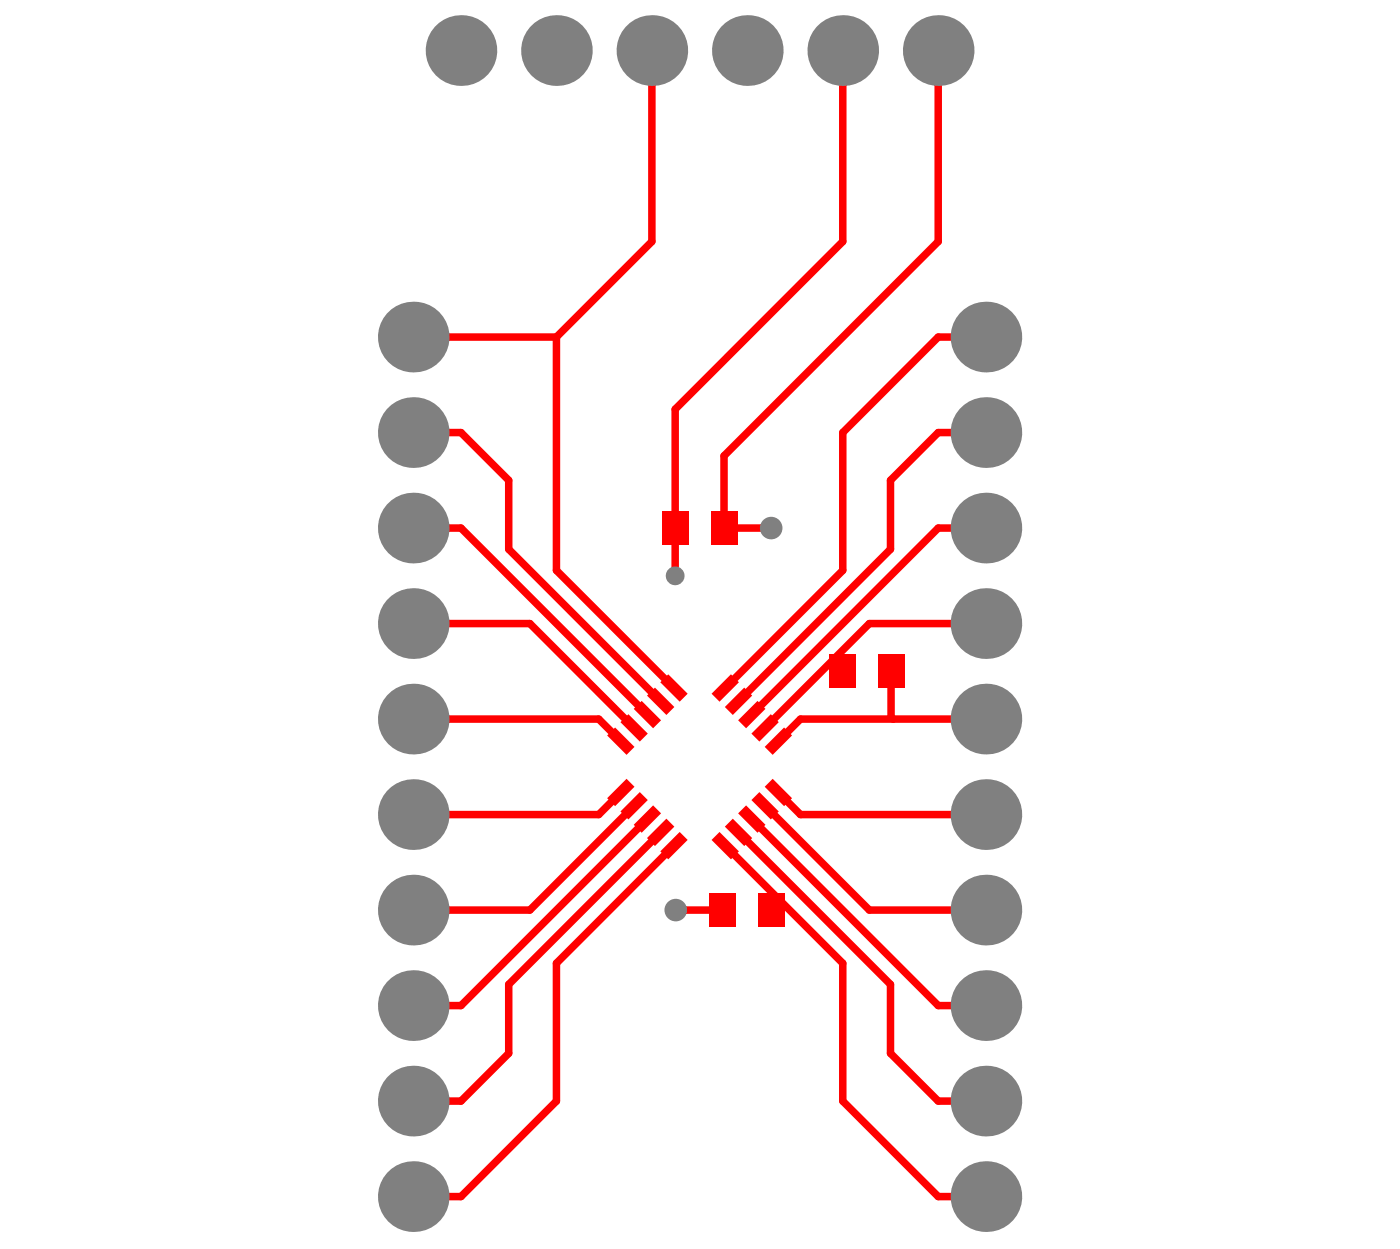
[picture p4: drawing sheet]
<svg xmlns="http://www.w3.org/2000/svg" width="124mm" height="110mm" viewBox="0 0 124 110" stroke-linecap="round" stroke-linejoin="round" font-family="sans-serif">
<g fill="none" stroke="#f00" stroke-width=".66">
<path d="M57.7 4.5v16.9l-8.5 8.4M74.5 4.5v16.9l-14.8 14.8v14.7M83 4.5v16.9l-19 18.9v6.4h4.2M36.6 29.8h12.6M36.6 38.2h4.2l4.2 4.3v6.1l13.4 13.4M49.2 29.8v20.6l10.4 10.4M87.2 29.8h-4.2l-8.5 8.4v12.2l-10.4 10.4M87.2 38.2h-4.2l-4.2 4.3v6.1l-13.5 13.4M36.6 46.7h4.2l16.5 16.5M36.6 55.1h10.3l9.2 9.2M78.8 59.3v4.1l.2 .2M87.2 55.1h-10.3l-9.2 9.2"/>
<path d="M87.2 46.7h-4.2l-16.5 16.5M36.6 63.6h16.4l1.9 1.9M54.9 70.1l-1.9 1.9h-16.4M56.1 71.2l-9.2 9.3h-10.3M57.3 72.4l-16.5 16.5h-4.2M58.4 73.6l-13.4 13.4v6.1l-4.2 4.2h-4.2M59.6 74.8l-10.4 10.4v12.1l-8.4 8.5h-4.2M64.1 74.8l10.4 10.4v12.1l8.5 8.5h4.2M65.3 73.6l13.5 13.4v6.1l4.2 4.2h4.2M66.5 72.4l16.5 16.5h4.2M67.7 71.2l9.2 9.3h10.3M68.8 70.1l2 1.9h16.4"/>
<path d="M87.2 63.6h-16.4l-2 1.9M59.8 80.5h4.1"/>
</g>
<g fill="#808080">
<circle cx="59.7" cy="50.9" r=".83"/>
<circle cx="59.8" cy="80.5" r="1"/>
<circle cx="68.2" cy="46.7" r="1"/>
<circle cx="36.6" cy="80.5" r="3.1"/>
<circle cx="36.6" cy="72" r="3.1"/>
<circle cx="36.6" cy="63.6" r="3.1"/>
<circle cx="36.6" cy="105.8" r="3.1"/>
<circle cx="36.6" cy="97.3" r="3.1"/>
<circle cx="36.6" cy="88.9" r="3.1"/>
<circle cx="87.2" cy="105.8" r="3.1"/>
<circle cx="87.2" cy="97.3" r="3.1"/>
<circle cx="87.2" cy="88.9" r="3.1"/>
<circle cx="87.2" cy="80.5" r="3.1"/>
<circle cx="87.2" cy="72" r="3.1"/>
<circle cx="87.2" cy="63.6" r="3.1"/>
<circle cx="36.6" cy="29.8" r="3.1"/>
<circle cx="36.6" cy="38.2" r="3.1"/>
<circle cx="36.6" cy="46.7" r="3.1"/>
<circle cx="36.6" cy="55.1" r="3.1"/>
<circle cx="40.8" cy="4.5" r="3.1"/>
<circle cx="49.2" cy="4.5" r="3.1"/>
<circle cx="57.7" cy="4.5" r="3.1"/>
<circle cx="66.1" cy="4.5" r="3.1"/>
<circle cx="74.5" cy="4.5" r="3.1"/>
<circle cx="83" cy="4.5" r="3.1"/>
<circle cx="87.2" cy="38.2" r="3.1"/>
<circle cx="87.2" cy="46.7" r="3.1"/>
<circle cx="87.2" cy="55.1" r="3.1"/>
<circle cx="87.2" cy="29.8" r="3.1"/>
</g>
<g fill="#f00">
<path d="M58.6 45.2h2.3v3h-2.3z" fill-rule="evenodd"/>
<path d="M62.9 45.2h2.3v3h-2.3z" fill-rule="evenodd"/>
<path d="M73.3 57.9h2.4v2.9h-2.4z" fill-rule="evenodd"/>
<path d="M77.6 57.9h2.4v2.9h-2.4z" fill-rule="evenodd"/>
<path d="M67.1 79h2.3v3h-2.3z" fill-rule="evenodd"/>
<path d="M62.8 79h2.3v3h-2.3z" fill-rule="evenodd"/>
<path d="M64.7 59.6l.7 .7-1.8 1.7-.7-.7z" fill-rule="evenodd"/>
<path d="M65.8 60.8l.7 .7-1.7 1.7-.7-.7z" fill-rule="evenodd"/>
<path d="M67 62l.7 .7-1.7 1.7-.7-.7z" fill-rule="evenodd"/>
<path d="M68.2 63.1l.7 .7-1.7 1.8-.7-.7z" fill-rule="evenodd"/>
<path d="M69.4 64.3l.7 .7-1.8 1.7-.7-.7z" fill-rule="evenodd"/>
<path d="M68.3 68.9l1.8 1.7-.7 .7-1.8-1.7z" fill-rule="evenodd"/>
<path d="M67.2 70l1.7 1.7-.7 .7-1.7-1.7z" fill-rule="evenodd"/>
<path d="M66 71.2l1.7 1.7-.7 .7-1.7-1.7z" fill-rule="evenodd"/>
<path d="M64.8 72.4l1.7 1.7-.7 .7-1.7-1.7z" fill-rule="evenodd"/>
<path d="M63.6 73.6l1.8 1.7-.7 .7-1.8-1.7z" fill-rule="evenodd"/>
<path d="M60.1 73.5l.7 .8-1.7 1.7-.7-.7z" fill-rule="evenodd"/>
<path d="M58.9 72.4l.7 .7-1.7 1.7-.7-.7z" fill-rule="evenodd"/>
<path d="M57.8 71.2l.7 .7-1.7 1.7-.8-.7z" fill-rule="evenodd"/>
<path d="M56.6 70l.7 .7-1.7 1.7-.7-.7z" fill-rule="evenodd"/>
<path d="M55.4 68.8l.7 .8-1.7 1.7-.7-.7z" fill-rule="evenodd"/>
<path d="M54.4 64.3l1.7 1.7-.7 .7-1.7-1.7z" fill-rule="evenodd"/>
<path d="M55.6 63.1l1.7 1.8-.7 .7-1.7-1.8z" fill-rule="evenodd"/>
<path d="M56.8 62l1.7 1.7-.7 .7-1.8-1.7z" fill-rule="evenodd"/>
<path d="M57.9 60.8l1.7 1.7-.7 .7-1.7-1.7z" fill-rule="evenodd"/>
<path d="M59.1 59.6l1.7 1.7-.7 .7-1.7-1.7z" fill-rule="evenodd"/>
</g>
</svg>
